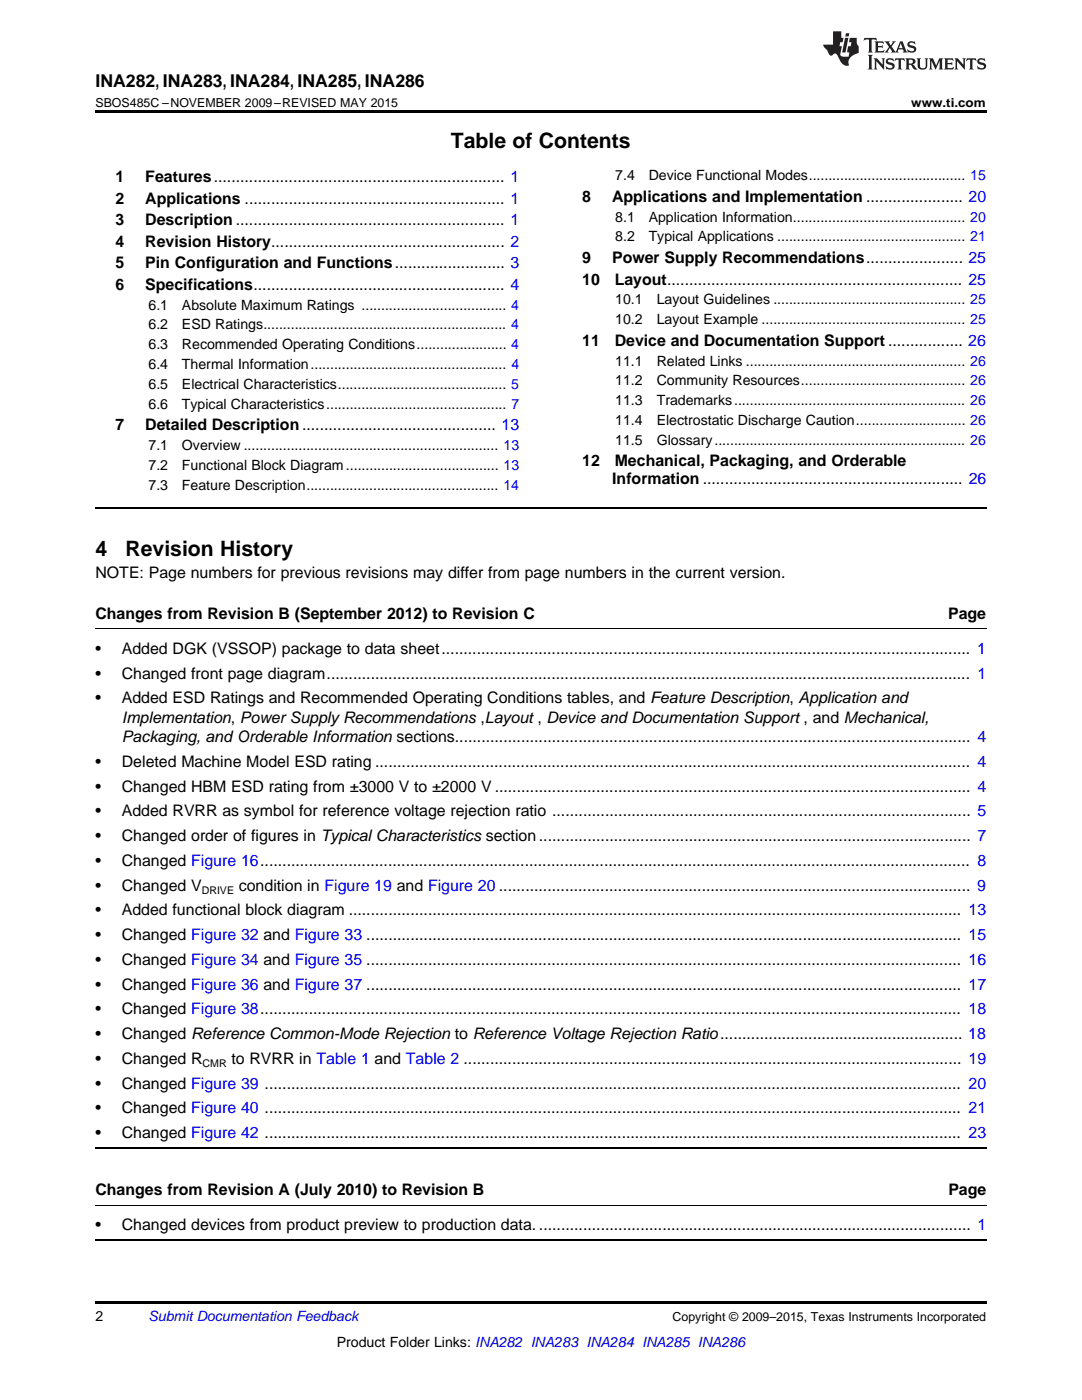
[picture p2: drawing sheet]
<svg xmlns="http://www.w3.org/2000/svg" width="216mm" height="279mm" viewBox="0 0 216 279" stroke-linecap="round" stroke-linejoin="round" font-family="sans-serif">
<defs><g id="words">
<g font-size="4.2">
<text x="90" y="29.6">Table of Contents</text>
<text x="19" y="111">4</text>
<text x="25" y="111">Revision History</text>
</g>
<text font-size="3.5" x="19" y="17.3">INA282, INA283, INA284, INA285, INA286</text>
<g font-size="3.2">
<text x="23" y="36.3">1</text>
<text x="23" y="40.6">2</text>
<text x="29" y="36.3">Features.................................................................. 1</text>
<text x="29" y="40.6">Applications ........................................................... 1</text>
<text x="116.2" y="40.3">8</text>
<text x="122.1" y="40.3">Applications and Implementation ...................... 20</text>
<text x="23" y="44.9">3</text>
<text x="29" y="44.9">Description ............................................................. 1</text>
<text x="23" y="49.2">4</text>
<text x="23" y="53.6">5</text>
<text x="29" y="49.2">Revision History..................................................... 2</text>
<text x="29" y="53.6">Pin Configuration and Functions......................... 3</text>
<text x="116.2" y="52.5">9</text>
<text x="122.1" y="52.5">Power Supply Recommendations...................... 25</text>
<text x="23" y="57.9">6</text>
<text x="29" y="57.9">Specifications......................................................... 4</text>
<text x="116.2" y="56.8">10</text>
<text x="122.7" y="56.8">Layout................................................................... 25</text>
<text x="116.2" y="69">11</text>
<text x="122.7" y="69">Device and Documentation Support ................. 26</text>
<text x="23" y="85.9">7</text>
<text x="29" y="85.9">Detailed Description............................................ 13</text>
<text x="116.2" y="93.1">12</text>
<text x="122.7" y="93.1">Mechanical, Packaging, and Orderable</text>
<text x="122.2" y="96.6">Information ........................................................... 26</text>
<text x="19" y="115.3">NOTE: Page numbers for previous revisions may differ from page numbers in the current version.</text>
<text x="19" y="123.4">Changes from Revision B (September 2012) to Revision C</text>
<text x="189.2" y="123.4">Page</text>
<text x="19" y="130.5">•</text>
<text x="24.3" y="130.5">Added DGK (VSSOP) package to data sheet........................................................................................................................ 1</text>
<text x="19" y="135.4">•</text>
<text x="24.3" y="135.4">Changed front page diagram.................................................................................................................................................. 1</text>
<text x="19" y="140.4">•</text>
<text x="24.3" y="140.4">Added ESD Ratings and Recommended Operating Conditions tables, and Feature Description, Application and</text>
<text x="24.3" y="144.3">Implementation, Power Supply Recommendations ,Layout , Device and Documentation Support , and Mechanical,</text>
<text x="24.3" y="148.1">Packaging, and Orderable Information sections..................................................................................................................... 4</text>
<text x="19" y="153.1">•</text>
<text x="24.3" y="153.1">Deleted Machine Model ESD rating ....................................................................................................................................... 4</text>
<text x="19" y="158">•</text>
<text x="24.3" y="158">Changed HBM ESD rating from ±3000 V to ±2000 V ............................................................................................................ 4</text>
<text x="19" y="162.9">•</text>
<text x="19" y="167.9">•</text>
<text x="24.3" y="162.9">Added RVRR as symbol for reference voltage rejection ratio ............................................................................................... 5</text>
<text x="24.3" y="167.9">Changed order of figures in Typical Characteristics section.................................................................................................. 7</text>
<text x="19" y="172.8">•</text>
<text x="24.3" y="172.8">Changed Figure 16................................................................................................................................................................. 8</text>
<text x="19" y="177.8">•</text>
<text x="24.3" y="177.8">Changed V</text>
<text x="47.7" y="177.8">condition in Figure 19 and Figure 20 ........................................................................................................... 9</text>
<text x="19" y="182.7">•</text>
<text x="24.3" y="182.7">Added functional block diagram ........................................................................................................................................... 13</text>
<text x="19" y="187.6">•</text>
<text x="24.3" y="187.6">Changed Figure 32 and Figure 33 ....................................................................................................................................... 15</text>
<text x="19" y="192.6">•</text>
<text x="19" y="197.5">•</text>
<text x="24.3" y="192.6">Changed Figure 34 and Figure 35 ....................................................................................................................................... 16</text>
<text x="24.3" y="197.5">Changed Figure 36 and Figure 37 ....................................................................................................................................... 17</text>
<text x="19" y="202.5">•</text>
<text x="24.3" y="202.5">Changed Figure 38............................................................................................................................................................... 18</text>
<text x="19" y="207.4">•</text>
<text x="24.3" y="207.4">Changed Reference Common-Mode Rejection to Reference Voltage Rejection Ratio....................................................... 18</text>
<text x="19" y="212.3">•</text>
<text x="24.3" y="212.3">Changed R</text>
<text x="46.2" y="212.3">to RVRR in Table 1 and Table 2 ................................................................................................................. 19</text>
<text x="19" y="217.3">•</text>
<text x="24.3" y="217.3">Changed Figure 39 .............................................................................................................................................................. 20</text>
<text x="19" y="222.2">•</text>
<text x="19" y="227.2">•</text>
<text x="24.3" y="222.2">Changed Figure 40 .............................................................................................................................................................. 21</text>
<text x="24.3" y="227.2">Changed Figure 42 .............................................................................................................................................................. 23</text>
<text x="19" y="238.4">Changes from Revision A (July 2010) to Revision B</text>
<text x="189.2" y="238.4">Page</text>
<text x="19" y="245.5">•</text>
<text x="24.3" y="245.5">Changed devices from product preview to production data................................................................................................... 1</text>
</g>
<g font-size="2.8">
<text x="122.8" y="36">7.4</text>
<text x="129.4" y="36">Device Functional Modes........................................ 15</text>
<text x="122.8" y="44.2">8.1</text>
<text x="129.4" y="44.2">Application Information............................................ 20</text>
<text x="122.8" y="48.2">8.2</text>
<text x="129.4" y="48.2">Typical Applications ................................................ 21</text>
<text x="29.6" y="61.8">6.1</text>
<text x="29.6" y="65.8">6.2</text>
<text x="36.3" y="61.8">Absolute Maximum Ratings ..................................... 4</text>
<text x="36.3" y="65.8">ESD Ratings.............................................................. 4</text>
<text x="122.8" y="60.7">10.1</text>
<text x="122.8" y="64.7">10.2</text>
<text x="131" y="60.7">Layout Guidelines ................................................. 25</text>
<text x="131" y="64.7">Layout Example .................................................... 25</text>
<text x="29.6" y="69.7">6.3</text>
<text x="36.3" y="69.7">Recommended Operating Conditions....................... 4</text>
<text x="29.6" y="73.7">6.4</text>
<text x="29.6" y="77.6">6.5</text>
<text x="36.3" y="73.7">Thermal Information.................................................. 4</text>
<text x="36.3" y="77.6">Electrical Characteristics........................................... 5</text>
<text x="122.8" y="73">11.1</text>
<text x="122.8" y="76.9">11.2</text>
<text x="131" y="73">Related Links ........................................................ 26</text>
<text x="131" y="76.9">Community Resources.......................................... 26</text>
<text x="29.6" y="81.6">6.6</text>
<text x="36.3" y="81.6">Typical Characteristics.............................................. 7</text>
<text x="122.8" y="80.9">11.3</text>
<text x="131" y="80.9">Trademarks........................................................... 26</text>
<text x="29.6" y="89.8">7.1</text>
<text x="36.3" y="89.8">Overview ................................................................. 13</text>
<text x="122.8" y="84.8">11.4</text>
<text x="122.8" y="88.8">11.5</text>
<text x="131" y="84.8">Electrostatic Discharge Caution............................ 26</text>
<text x="131" y="88.8">Glossary................................................................ 26</text>
<text x="29.6" y="93.8">7.2</text>
<text x="36.3" y="93.8">Functional Block Diagram....................................... 13</text>
<text x="29.6" y="97.7">7.3</text>
<text x="36.3" y="97.7">Feature Description................................................. 14</text>
<text x="19" y="263.6">2</text>
<text x="67.2" y="268.9">Product Folder Links: INA282 INA283 INA284 INA285 INA286</text>
</g>
<text font-size="2.8" fill="#0000c8" x="29.6" y="263.6">Submit Documentation Feedback</text>
<g font-size="2.5">
<text x="19" y="21.4">SBOS485C –NOVEMBER 2009–REVISED MAY 2015</text>
<text x="181.8" y="21.4">www.ti.com</text>
<text x="134.2" y="263.6">Copyright © 2009–2015, Texas Instruments Incorporated</text>
</g>
<g font-size="2.1">
<text x="40.3" y="178.4">DRIVE</text>
<text x="40.4" y="213">CMR</text>
</g>
</g></defs>
<path d="M19 22h177.8v.5h-177.8zM19 259.7h177.8v.5h-177.8z" fill="#000"/>
<path d="M19 101.4h177.8M19 229.1h177.8M19 247.4h177.8" fill="none" stroke="#000" stroke-width=".35"/>
<path d="M19 125.5h177.8M19 240.5h177.8" fill="none" stroke="#000" stroke-width=".2"/>
<g fill="#231f20">
<path d="M172.5 7.6l-.1 .5 .4-.2h.6v.1v2.1l-.2 .4h.9l-.2-.4v-2.1l.1-.1h.5l.5 .2-.2-.5zM174.5 8.3l.2 .3v1.5l-.2 .4h1.8l.2-.6a1.04 1.04 0 0 1-1.3 .2v-.7h.6l.3 .2v-.6l-.3 .2h-.6v-.6l.8-.1 .4 .3-.2-.5zM176.5 8.3l.9 1.1-.9 1.1h.8l-.2-.2 .4-.7 .5 .7-.2 .2h1.5l-.2-.2 .2-.4h.9l.1 .4-.2 .2h1l-.3-.3-.7-1.9h-.5l-.9 2-.8-1 .9-1h-.8l.1 .3-.4 .5-.3-.6 .1-.2zM179.7 8.6l.4 1h-.7zM181.3 8.4a.63 .63 0 0 0-.2 .7 .63 .63 0 0 0 .6 .4l.6 .2 .1 .2a.75 .75 0 0 1-.7 .4 .75 .75 0 0 1-.6-.5l.1 .7 .1-.1a1.11 1.11 0 0 0 1.5-.6 1.13 1.13 0 0 0-1.2-.8l-.1-.4a1.04 1.04 0 0 1 1.2 .2l-.2-.5-.2 .1-.4-.2zM173.2 10.9l.2 .4v2.2l-.2 .4h1l-.3-.4v-2.2l.3-.4zM174.3 11.6l.3 .4v1.5l-.3 .4h.8l-.2-.4v-1.3l1.5 1.7v-1.9l.2-.4h-.7l.2 .4v.9l-1.1-1.3zM177 11.8a.62 .62 0 0 0-.2 .7 .62 .62 0 0 0 .6 .4l.6 .1 .1 .3a.76 .76 0 0 1-.7 .3 .76 .76 0 0 1-.7-.4l.2 .7 .1-.1a1.11 1.11 0 0 0 1.5-.6 1.13 1.13 0 0 0-1.2-.8l-.1-.4a1.04 1.04 0 0 1 1.2 .2l-.2-.6-.2 .1-.5-.1zM178.7 11.6l-.2 .6a.61 .61 0 0 1 .8-.3v1.6l-.2 .4h.9l-.2-.4v-1.6a.63 .63 0 0 1 .7 .3l-.1-.6zM180.6 11.6l.3 .4v1.5l-.3 .4h1l-.2-.2-.1-.8 .6 .2a.76 .76 0 0 0 1.2 .7l-1-1a.58 .58 0 0 0 .6-.5 .58 .58 0 0 0-.5-.6zM181.4 11.9h.1a.45 .45 0 0 1 .5 .1 .45 .45 0 0 1 .1 .5l-.8 .2zM182.9 11.6l.2 .2a2.17 2.17 0 0 0 .3 1.9 .99 .99 0 0 0 1.6-.6v-1.1l.2-.4h-.7l.2 .2a1.92 1.92 0 0 1-.2 1.8 .6 .6 0 0 1-.9-.5v-1.1l.2-.4zM185.4 11.6l.2 .4v1.5l-.2 .4h.7l-.2-.4v-1.4l.8 1.8 .8-1.8v1.4l-.2 .4h.9l-.2-.4v-1.5l.2-.4h-.8l-.6 1.5-.6-1.5zM188.4 11.6l.2 .4v1.5l-.2 .4h1.8l.1-.6a1.04 1.04 0 0 1-1.2 .1v-.6h.5l.4 .2v-.6l-.4 .2h-.5v-.7h.8l.3 .3-.1-.6zM190.5 11.6l.2 .4v1.5l-.2 .4h.7l-.2-.4v-1.3l1.5 1.7v-1.9l.2-.4h-.7l.2 .4v.9l-1.1-1.3zM192.9 11.6l-.1 .6a.61 .61 0 0 1 .7-.3l.1 1.6-.3 .4h1l-.3-.4 .1-1.6a.63 .63 0 0 1 .7 .3l-.1-.6zM195.2 11.8a.62 .62 0 0 0-.2 .7 .62 .62 0 0 0 .6 .4l.6 .1 .1 .3a.76 .76 0 0 1-.7 .3 .76 .76 0 0 1-.6-.4l.1 .7 .1-.1a1.11 1.11 0 0 0 1.6-.6 1.13 1.13 0 0 0-1.3-.8l-.1-.4a1.04 1.04 0 0 1 1.2 .2l-.1-.6-.2 .1-.5-.1z"/>
<path d="M166.2 6.3v2.6h-1.9v.4l.8 .9a.91 .91 0 0 0 1 .8 .56 .56 0 0 1 .5-.3 .56 .56 0 0 1 .5 .3l.4 .8a1.53 1.53 0 0 0 1.9 1.2 1.54 1.54 0 0 1 1-2.1l.9-.3v-1.4a1.52 1.52 0 0 1-.4-1.6h-1.3l-.2 .8h.5l-.2 .8h-.5l-.1 1v.2l.4 .1-.2 .8a1.93 1.93 0 0 1-1.6-.3l.3-1.8h-.5l.2-.8h.4l.2-.8h-.4v-1.3zM168.6 7.6l-.6 2.9h.7l.6-2.9zM168.8 6.6l-.1 .7h.6l.2-.7z"/>
</g>
<use href="#words"/>
</svg>
